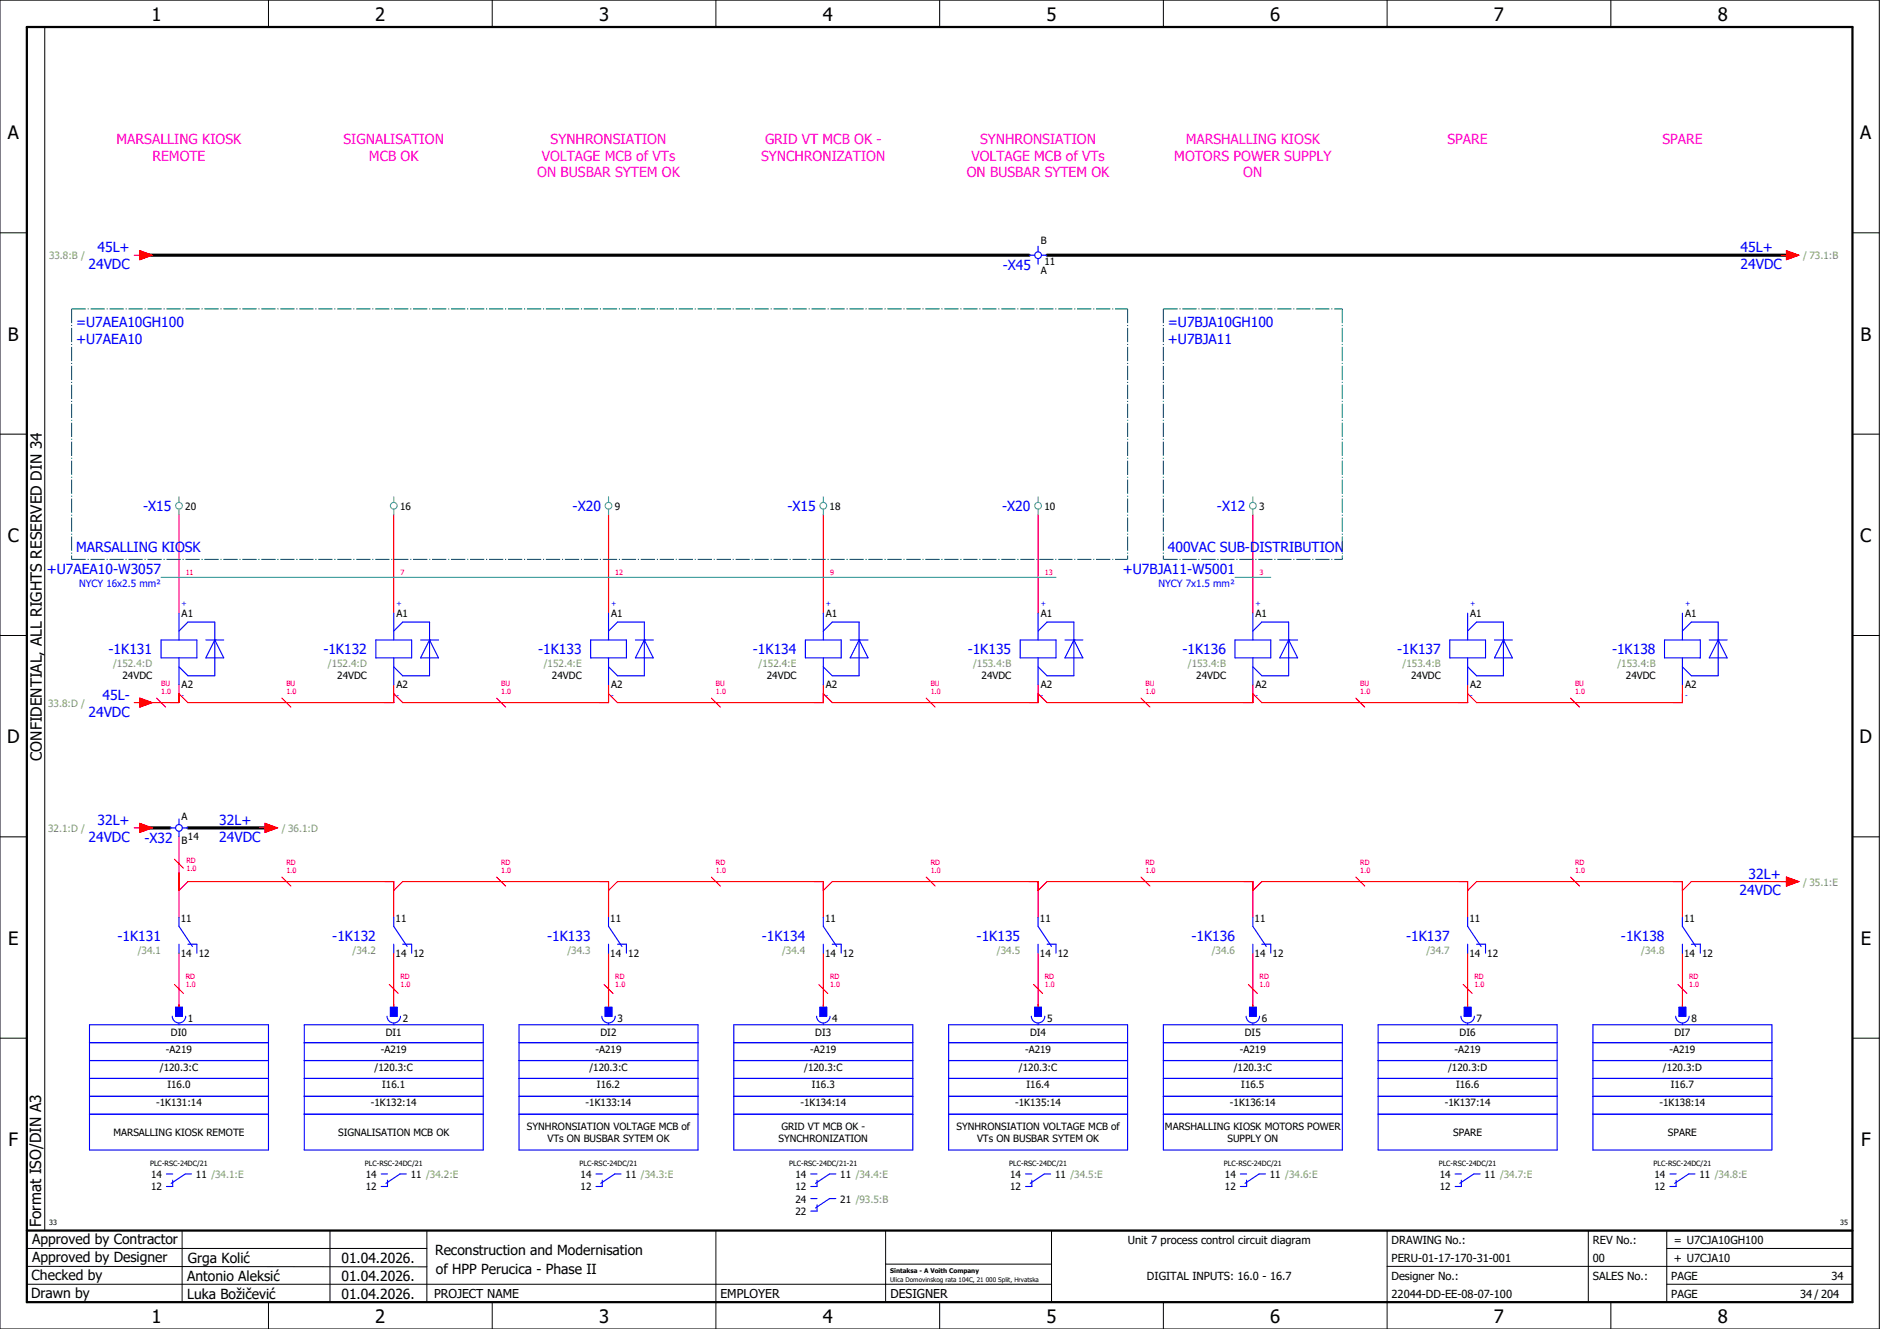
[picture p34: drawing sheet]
<svg xmlns="http://www.w3.org/2000/svg" width="420mm" height="297mm" viewBox="0 0 420 297" stroke-linecap="round" stroke-linejoin="round" font-family="sans-serif">
<defs><g id="words">
<g font-size="4.1">
<text x="33.9" y="4.7">1</text>
<text x="83.9" y="4.7">2</text>
<text x="133.9" y="4.7">3</text>
<text x="183.9" y="4.7">4</text>
<text x="233.9" y="4.7">5</text>
<text x="283.9" y="4.7">6</text>
<text x="333.9" y="4.7">7</text>
<text x="383.9" y="4.7">8</text>
<text x="1.8" y="31.2">A</text>
<text x="415.8" y="31.2">A</text>
<text x="1.8" y="76.2">B</text>
<text x="415.8" y="76.2">B</text>
<text x="1.8" y="121.2">C</text>
<text x="415.8" y="121.2">C</text>
<text x="1.6" y="166.2">D</text>
<text x="415.6" y="166.2">D</text>
<text x="1.8" y="211.2">E</text>
<text x="415.8" y="211.2">E</text>
<text x="1.9" y="256.2">F</text>
<text x="415.9" y="256.2">F</text>
<text x="33.9" y="295.7">1</text>
<text x="83.9" y="295.7">2</text>
<text x="133.9" y="295.7">3</text>
<text x="183.9" y="295.7">4</text>
<text x="233.9" y="295.7">5</text>
<text x="283.9" y="295.7">6</text>
<text x="333.9" y="295.7">7</text>
<text x="383.9" y="295.7">8</text>
</g>
<g font-size="3.4">
<text x="9.4" y="170" transform="rotate(-90 9.4 170)">CONFIDENTIAL, ALL RIGHTS RESERVED DIN 34</text>
<text x="9.2" y="274.3" transform="rotate(-90 9.2 274.3)">Format ISO/DIN A3</text>
</g>
<g font-size="3.1" fill="#f0f">
<text x="26.1" y="32.1">MARSALLING KIOSK</text>
<text x="34.1" y="35.9">REMOTE</text>
<text x="76.8" y="32.1">SIGNALISATION</text>
<text x="82.5" y="35.9">MCB OK</text>
<text x="121.1" y="35.9">VOLTAGE MCB of VTs</text>
<text x="123.1" y="32.1">SYNHRONSIATION</text>
<text x="170.1" y="35.9">SYNCHRONIZATION</text>
<text x="171" y="32.1">GRID VT MCB OK -</text>
<text x="217.1" y="35.9">VOLTAGE MCB of VTs</text>
<text x="219.1" y="32.1">SYNHRONSIATION</text>
<text x="262.4" y="35.9">MOTORS POWER SUPPLY</text>
<text x="265" y="32.1">MARSHALLING KIOSK</text>
<text x="323.5" y="32.1">SPARE</text>
<text x="371.5" y="32.1">SPARE</text>
<text x="120.1" y="39.6">ON BUSBAR SYTEM OK</text>
<text x="216.1" y="39.6">ON BUSBAR SYTEM OK</text>
<text x="277.9" y="39.6">ON</text>
</g>
<g font-size="3.1" fill="#00f">
<text x="21.8" y="56.4">45L+</text>
<text x="389" y="56.4">45L+</text>
<text x="19.8" y="60.1">24VDC</text>
<text x="224.1" y="60.3">-X45</text>
<text x="389" y="60.1">24VDC</text>
<text x="17" y="73.1">=U7AEA10GH100</text>
<text x="17" y="76.9">+U7AEA10</text>
<text x="261" y="73.1">=U7BJA10GH100</text>
<text x="261" y="76.9">+U7BJA11</text>
<text x="32" y="114.3">-X15</text>
<text x="128" y="114.3">-X20</text>
<text x="176" y="114.3">-X15</text>
<text x="224" y="114.3">-X20</text>
<text x="272" y="114.3">-X12</text>
<text x="17" y="123.4">MARSALLING KIOSK</text>
<text x="261" y="123.4">400VAC SUB-DISTRIBUTION</text>
<text x="10.4" y="128.4">+U7AEA10-W3057</text>
<text x="250.9" y="128.4">+U7BJA11-W5001</text>
<text x="24.3" y="146.3">-1K131</text>
<text x="72.3" y="146.3">-1K132</text>
<text x="120.3" y="146.3">-1K133</text>
<text x="168.3" y="146.3">-1K134</text>
<text x="216.3" y="146.3">-1K135</text>
<text x="264.3" y="146.3">-1K136</text>
<text x="312.3" y="146.3">-1K137</text>
<text x="360.3" y="146.3">-1K138</text>
<text x="19.8" y="160.1">24VDC</text>
<text x="22.9" y="156.4">45L-</text>
<text x="21.8" y="184.4">32L+</text>
<text x="49" y="184.4">32L+</text>
<text x="19.8" y="188.1">24VDC</text>
<text x="32.3" y="188.3">-X32</text>
<text x="49" y="188.1">24VDC</text>
<text x="390.8" y="196.4">32L+</text>
<text x="388.8" y="200.1">24VDC</text>
<text x="26.3" y="210.3">-1K131</text>
<text x="74.3" y="210.3">-1K132</text>
<text x="122.3" y="210.3">-1K133</text>
<text x="170.3" y="210.3">-1K134</text>
<text x="218.3" y="210.3">-1K135</text>
<text x="266.3" y="210.3">-1K136</text>
<text x="314.3" y="210.3">-1K137</text>
<text x="362.3" y="210.3">-1K138</text>
</g>
<g font-size="3.1">
<text x="7.2" y="278.1">Approved by Contractor</text>
<text x="97.2" y="280.5">Reconstruction and Modernisation</text>
<text x="7.1" y="286.1">Checked by</text>
<text x="7.2" y="282.1">Approved by Designer</text>
<text x="41.8" y="286.2">Antonio Aleksić</text>
<text x="42" y="282.3">Grga Kolić</text>
<text x="76.3" y="282.3">01.04.2026.</text>
<text x="76.3" y="286.3">01.04.2026.</text>
<text x="97.4" y="284.8">of HPP Perucica - Phase II</text>
<text x="6.9" y="290">Drawn by</text>
<text x="41.8" y="290.3">Luka Božičević</text>
<text x="76.3" y="290.3">01.04.2026.</text>
</g>
<g font-size="2.7">
<text x="97" y="290.1">PROJECT NAME</text>
<text x="161" y="290.1">EMPLOYER</text>
<text x="199" y="290.1">DESIGNER</text>
</g>
<g font-size="2.5">
<text x="252" y="278">Unit 7 process control circuit diagram</text>
<text x="311" y="278">DRAWING No.:</text>
<text x="356" y="278">REV No.:</text>
<text x="374.1" y="278">= U7CJA10GH100</text>
<text x="256.3" y="286">DIGITAL INPUTS: 16.0 - 16.7</text>
<text x="311" y="286">Designer No.:</text>
<text x="311" y="282">PERU-01-17-170-31-001</text>
<text x="356" y="286">SALES No.:</text>
<text x="356" y="282">00</text>
<text x="373.5" y="286">PAGE</text>
<text x="374.1" y="282.1">+ U7CJA10</text>
<text x="409.3" y="286">34</text>
<text x="311" y="290">22044-DD-EE-08-07-100</text>
<text x="373.5" y="290">PAGE</text>
<text x="402.3" y="290">34 / 204</text>
</g>
<g font-size="2.2" fill="#7ca552">
<text x="11" y="57.9">33.8:B /</text>
<text x="403" y="57.9">/ 73.1:B</text>
<text x="25.3" y="149.2">/152.4:D</text>
<text x="73.3" y="149.2">/152.4:D</text>
<text x="121.5" y="149.2">/152.4:E</text>
<text x="169.5" y="149.2">/152.4:E</text>
<text x="217.5" y="149.2">/153.4:B</text>
<text x="265.5" y="149.2">/153.4:B</text>
<text x="313.5" y="149.2">/153.4:B</text>
<text x="361.5" y="149.2">/153.4:B</text>
<text x="10.8" y="157.9">33.8:D /</text>
<text x="10.8" y="185.9">32.1:D /</text>
<text x="63" y="185.9">/ 36.1:D</text>
<text x="403" y="197.9">/ 35.1:E</text>
<text x="30.8" y="213.2">/34.1</text>
<text x="78.8" y="213.2">/34.2</text>
<text x="126.8" y="213.2">/34.3</text>
<text x="174.8" y="213.2">/34.4</text>
<text x="222.8" y="213.2">/34.5</text>
<text x="270.8" y="213.2">/34.6</text>
<text x="318.8" y="213.2">/34.7</text>
<text x="366.8" y="213.2">/34.8</text>
</g>
<g font-size="2.2">
<text x="232.6" y="54.6">B</text>
<text x="233.4" y="59.3">11</text>
<text x="232.6" y="61.3">A</text>
<text x="41.4" y="113.9">20</text>
<text x="89.4" y="113.9">16</text>
<text x="137.4" y="113.9">9</text>
<text x="185.4" y="113.9">18</text>
<text x="233.4" y="113.9">10</text>
<text x="281.4" y="113.9">3</text>
<text x="40.6" y="138">A1</text>
<text x="88.6" y="138">A1</text>
<text x="136.6" y="138">A1</text>
<text x="184.6" y="138">A1</text>
<text x="232.6" y="138">A1</text>
<text x="280.6" y="138">A1</text>
<text x="328.6" y="138">A1</text>
<text x="376.6" y="138">A1</text>
<text x="27.4" y="151.9">24VDC</text>
<text x="40.6" y="153.9">A2</text>
<text x="75.4" y="151.9">24VDC</text>
<text x="88.6" y="153.9">A2</text>
<text x="123.4" y="151.9">24VDC</text>
<text x="136.6" y="153.9">A2</text>
<text x="171.4" y="151.9">24VDC</text>
<text x="184.6" y="153.9">A2</text>
<text x="219.4" y="151.9">24VDC</text>
<text x="232.6" y="153.9">A2</text>
<text x="267.4" y="151.9">24VDC</text>
<text x="280.6" y="153.9">A2</text>
<text x="315.4" y="151.9">24VDC</text>
<text x="328.6" y="153.9">A2</text>
<text x="363.4" y="151.9">24VDC</text>
<text x="376.6" y="153.9">A2</text>
<text x="40.6" y="183.2">A</text>
<text x="40.6" y="188.7">B</text>
<text x="42" y="187.7">14</text>
<text x="40.4" y="206">11</text>
<text x="88.4" y="206">11</text>
<text x="136.4" y="206">11</text>
<text x="184.4" y="206">11</text>
<text x="232.4" y="206">11</text>
<text x="280.4" y="206">11</text>
<text x="328.4" y="206">11</text>
<text x="376.4" y="206">11</text>
<text x="40.4" y="213.9">14</text>
<text x="44.4" y="213.9">12</text>
<text x="88.4" y="213.9">14</text>
<text x="92.4" y="213.9">12</text>
<text x="136.4" y="213.9">14</text>
<text x="140.4" y="213.9">12</text>
<text x="184.4" y="213.9">14</text>
<text x="188.4" y="213.9">12</text>
<text x="232.4" y="213.9">14</text>
<text x="236.4" y="213.9">12</text>
<text x="280.4" y="213.9">14</text>
<text x="284.4" y="213.9">12</text>
<text x="328.4" y="213.9">14</text>
<text x="332.4" y="213.9">12</text>
<text x="376.4" y="213.9">14</text>
<text x="380.4" y="213.9">12</text>
<text x="38.2" y="231.5">DI0</text>
<text x="42" y="228.4">1</text>
<text x="86.2" y="231.5">DI1</text>
<text x="90" y="228.4">2</text>
<text x="134.2" y="231.5">DI2</text>
<text x="138" y="228.4">3</text>
<text x="182.2" y="231.5">DI3</text>
<text x="186" y="228.4">4</text>
<text x="230.2" y="231.5">DI4</text>
<text x="234" y="228.4">5</text>
<text x="278.2" y="231.5">DI5</text>
<text x="282" y="228.4">6</text>
<text x="326.2" y="231.5">DI6</text>
<text x="330" y="228.4">7</text>
<text x="374.2" y="231.5">DI7</text>
<text x="378" y="228.4">8</text>
<text x="35.7" y="239.3">/120.3:C</text>
<text x="37.1" y="235.3">-A219</text>
<text x="83.7" y="239.3">/120.3:C</text>
<text x="85.1" y="235.3">-A219</text>
<text x="131.7" y="239.3">/120.3:C</text>
<text x="133.1" y="235.3">-A219</text>
<text x="179.7" y="239.3">/120.3:C</text>
<text x="181.1" y="235.3">-A219</text>
<text x="227.7" y="239.3">/120.3:C</text>
<text x="229.1" y="235.3">-A219</text>
<text x="275.7" y="239.3">/120.3:C</text>
<text x="277.1" y="235.3">-A219</text>
<text x="323.6" y="239.3">/120.3:D</text>
<text x="325.1" y="235.3">-A219</text>
<text x="371.6" y="239.3">/120.3:D</text>
<text x="373.1" y="235.3">-A219</text>
<text x="37.4" y="243.3">I16.0</text>
<text x="85.4" y="243.3">I16.1</text>
<text x="133.4" y="243.3">I16.2</text>
<text x="181.4" y="243.3">I16.3</text>
<text x="229.4" y="243.3">I16.4</text>
<text x="277.4" y="243.3">I16.5</text>
<text x="325.4" y="243.3">I16.6</text>
<text x="373.4" y="243.3">I16.7</text>
<text x="34.9" y="247.3">-1K131:14</text>
<text x="82.9" y="247.3">-1K132:14</text>
<text x="130.9" y="247.3">-1K133:14</text>
<text x="178.9" y="247.3">-1K134:14</text>
<text x="226.9" y="247.3">-1K135:14</text>
<text x="274.9" y="247.3">-1K136:14</text>
<text x="322.9" y="247.3">-1K137:14</text>
<text x="370.9" y="247.3">-1K138:14</text>
<text x="25.4" y="253.9">MARSALLING KIOSK REMOTE</text>
<text x="75.6" y="253.9">SIGNALISATION MCB OK</text>
<text x="117.8" y="252.6">SYNHRONSIATION VOLTAGE MCB of</text>
<text x="122.4" y="255.3">VTs ON BUSBAR SYTEM OK</text>
<text x="174" y="255.3">SYNCHRONIZATION</text>
<text x="174.6" y="252.6">GRID VT MCB OK -</text>
<text x="213.8" y="252.6">SYNHRONSIATION VOLTAGE MCB of</text>
<text x="218.4" y="255.3">VTs ON BUSBAR SYTEM OK</text>
<text x="260.4" y="252.6">MARSHALLING KIOSK MOTORS POWER</text>
<text x="274.3" y="255.3">SUPPLY ON</text>
<text x="324.8" y="253.9">SPARE</text>
<text x="372.8" y="253.9">SPARE</text>
<text x="33.8" y="263.3">14</text>
<text x="43.8" y="263.3">11 /34.1:E</text>
<text x="81.8" y="263.3">14</text>
<text x="91.8" y="263.3">11 /34.2:E</text>
<text x="129.8" y="263.3">14</text>
<text x="139.8" y="263.3">11 /34.3:E</text>
<text x="177.8" y="263.3">14</text>
<text x="187.8" y="263.3">11 /34.4:E</text>
<text x="225.8" y="263.3">14</text>
<text x="235.8" y="263.3">11 /34.5:E</text>
<text x="273.8" y="263.3">14</text>
<text x="283.8" y="263.3">11 /34.6:E</text>
<text x="321.8" y="263.3">14</text>
<text x="331.8" y="263.3">11 /34.7:E</text>
<text x="369.8" y="263.3">14</text>
<text x="379.8" y="263.3">11 /34.8:E</text>
<text x="33.8" y="266.1">12</text>
<text x="81.8" y="266.1">12</text>
<text x="129.8" y="266.1">12</text>
<text x="177.8" y="266.1">12</text>
<text x="177.8" y="268.8">24</text>
<text x="187.8" y="268.8">21 /93.5:B</text>
<text x="225.8" y="266.1">12</text>
<text x="273.8" y="266.1">12</text>
<text x="321.8" y="266.1">12</text>
<text x="369.8" y="266.1">12</text>
<text x="177.8" y="271.6">22</text>
</g>
<g font-size="2.2" fill="#00f">
<text x="17.7" y="131.3">NYCY 16x2.5 mm²</text>
<text x="258.9" y="131.3">NYCY 7x1.5 mm²</text>
</g>
<g font-size="1.6" fill="#f00">
<text x="41.5" y="128.5">11</text>
<text x="89.5" y="128.5">7</text>
<text x="137.5" y="128.5">12</text>
<text x="185.5" y="128.5">9</text>
<text x="233.5" y="128.5">13</text>
<text x="281.5" y="128.5">3</text>
<text x="36" y="155.2">1.0</text>
<text x="36" y="153.3">BU</text>
<text x="64" y="155.2">1.0</text>
<text x="64" y="153.3">BU</text>
<text x="112" y="155.2">1.0</text>
<text x="112" y="153.3">BU</text>
<text x="160" y="155.2">1.0</text>
<text x="160" y="153.3">BU</text>
<text x="208" y="155.2">1.0</text>
<text x="208" y="153.3">BU</text>
<text x="256" y="155.2">1.0</text>
<text x="256" y="153.3">BU</text>
<text x="304" y="155.2">1.0</text>
<text x="304" y="153.3">BU</text>
<text x="352" y="155.2">1.0</text>
<text x="352" y="153.3">BU</text>
<text x="41.7" y="194.7">1.0</text>
<text x="41.7" y="192.8">RD</text>
<text x="64" y="195.2">1.0</text>
<text x="64" y="193.3">RD</text>
<text x="112" y="195.2">1.0</text>
<text x="112" y="193.3">RD</text>
<text x="160" y="195.2">1.0</text>
<text x="160" y="193.3">RD</text>
<text x="208" y="195.2">1.0</text>
<text x="208" y="193.3">RD</text>
<text x="256" y="195.2">1.0</text>
<text x="256" y="193.3">RD</text>
<text x="304" y="195.2">1.0</text>
<text x="304" y="193.3">RD</text>
<text x="352" y="195.2">1.0</text>
<text x="352" y="193.3">RD</text>
<text x="41.5" y="220.7">1.0</text>
<text x="41.5" y="218.8">RD</text>
<text x="89.5" y="220.7">1.0</text>
<text x="89.5" y="218.8">RD</text>
<text x="137.5" y="220.7">1.0</text>
<text x="137.5" y="218.8">RD</text>
<text x="185.5" y="220.7">1.0</text>
<text x="185.5" y="218.8">RD</text>
<text x="233.5" y="220.7">1.0</text>
<text x="233.5" y="218.8">RD</text>
<text x="281.5" y="220.7">1.0</text>
<text x="281.5" y="218.8">RD</text>
<text x="329.5" y="220.7">1.0</text>
<text x="329.5" y="218.8">RD</text>
<text x="377.5" y="220.7">1.0</text>
<text x="377.5" y="218.8">RD</text>
</g>
<g font-size="1.6" fill="#00f">
<text x="40.6" y="135.4">+</text>
<text x="88.6" y="135.4">+</text>
<text x="136.6" y="135.4">+</text>
<text x="184.6" y="135.4">+</text>
<text x="232.6" y="135.4">+</text>
<text x="280.6" y="135.4">+</text>
<text x="328.6" y="135.4">+</text>
<text x="376.6" y="135.4">+</text>
<text x="40.6" y="156">-</text>
<text x="88.6" y="156">-</text>
<text x="136.6" y="156">-</text>
<text x="184.6" y="156">-</text>
<text x="232.6" y="156">-</text>
<text x="280.6" y="156">-</text>
<text x="328.6" y="156">-</text>
<text x="376.6" y="156">-</text>
</g>
<g font-size="1.6">
<text x="33.5" y="260.7">PLC-RSC-24DC/21</text>
<text x="81.5" y="260.7">PLC-RSC-24DC/21</text>
<text x="129.5" y="260.7">PLC-RSC-24DC/21</text>
<text x="176.4" y="260.7">PLC-RSC-24DC/21-21</text>
<text x="225.5" y="260.7">PLC-RSC-24DC/21</text>
<text x="273.5" y="260.7">PLC-RSC-24DC/21</text>
<text x="321.5" y="260.7">PLC-RSC-24DC/21</text>
<text x="369.5" y="260.7">PLC-RSC-24DC/21</text>
<text x="11" y="273.7">33</text>
<text x="411.2" y="273.7">35</text>
</g>
<g font-size="1.4">
<text x="198.9" y="284.4">Sintaksa - A Voith Company</text>
<text x="198.9" y="286.4">Ulica Domovinskog rata 104C, 21 000 Split, Hrvatska</text>
</g>
</g></defs>
<g fill="none" stroke="#000" stroke-width=".22">
<path d="M0 0h420v297h-420zM10 6v269M60 0v6M110 0v6M160 0v6M210 0v6M260 0v6M310 0v6M360 0v6M0 52h6M414 52h6M0 97h6"/>
<path d="M414 97h6M0 142h6M414 142h6M414 176.3v87.4M0 187h6M414 187h6M0 232h6M414 232h6M6 279h89.4M40.7 275v16M73.7 274.9v16M95.4 275.1v16"/>
<path d="M160 275v22M197.9 275.1v16M310 275v22M355 275v16M372.5 279h41.5M372.5 275v16M414 275h-179v16M6 283l89.4 .1M6 287h229M60 291v6M110 291v6M197.9 282.5h37.1"/>
<path d="M210 291v6M260 291v6M310 283h104M360 291v6M372.5 287h41.5"/>
</g>
<path d="M6 6h408v285h-408zM6 275h408" fill="none" stroke="#000" stroke-width=".5"/>
<g fill="none" stroke="#f00" stroke-width=".25">
<path d="M30 57h1.3M31.3 56l2.7 1-2.7 1zM398 57h1.2M399.2 56l2.8 1-2.8 1zM40 115v22M88 115v22M136 115v22M184 115v22M232 115v22M280 115v22M30 157h1.3M31.3 156l2.7 1-2.7 1z"/>
<path d="M35 156l2 2M40 153v4h-8M63 156l2 2M88 153v4h-46l-2-2M111 156l2 2M136 153v4h-46l-2-2M159 156l2 2M184 153v4h-46l-2-2M207 156l2 2M232 153v4h-46l-2-2M255 156l2 2M280 153v4h-46l-2-2"/>
<path d="M303 156l2 2M328 153v4h-46l-2-2M351 156l2 2M376 153v4h-46l-2-2M30 185h1.3M31.3 184l2.7 1-2.7 1zM39 192l2 2M40 199l2-2h46v8M40 187v18M58 185h1.3M59.3 184l2.7 1-2.7 1zM63 196l2 2"/>
<path d="M88 199l2-2h46v8M111 196l2 2M136 199l2-2h46v8M159 196l2 2M184 199l2-2h46v8M207 196l2 2M232 199l2-2h46v8M255 196l2 2M280 199l2-2h46v8M303 196l2 2M328 199l2-2h46v8M351 196l2 2"/>
<path d="M399.2 196l2.8 1-2.8 1zM400 197h-22l-2 2M40 213v12M88 213v12M136 213v12M184 213v12M232 213v12M280 213v12M328 213v12M376 213v12M39 220l2 2M87 220l2 2"/>
<path d="M135 220l2 2M183 220l2 2M231 220l2 2M279 220l2 2M327 220l2 2M375 220l2 2"/>
</g>
<path d="M32 57h198M234 57h166M32 185h6M42 185h18" fill="none" stroke="#000" stroke-width=".7"/>
<g fill="none" stroke="#00f" stroke-width=".25">
<path d="M230 57h1.3M232 55v1.3M232 57.8v1.2M232.8 57h1.2M40 137v6M88 137v6M136 137v6M184 137v6M232 137v6M280 137v6M328 137v6M376 137v6"/>
<path d="M36 143h8v4h-8zM40 147v6M40 141l2-2h6v12h-6l-2-2M46 143h4M48 143h.1M48 143l2 4h-4zM84 143h8v4h-8zM88 147v6M88 141l2-2h6v12h-6l-2-2M94 143h4M96 143h.1M96 143l2 4h-4z"/>
<path d="M132 143h8v4h-8zM136 147v6M136 141l2-2h6v12h-6l-2-2M142 143h4M144 143h.1M144 143l2 4h-4zM180 143h8v4h-8zM184 147v6M184 141l2-2h6v12h-6l-2-2M190 143h4M192 143h.1M192 143l2 4h-4z"/>
<path d="M228 143h8v4h-8zM232 147v6M232 141l2-2h6v12h-6l-2-2M238 143h4M240 143h.1M240 143l2 4h-4zM276 143h8v4h-8zM280 147v6M280 141l2-2h6v12h-6l-2-2M286 143h4M288 143h.1M288 143l2 4h-4z"/>
<path d="M324 143h8v4h-8zM328 147v6M328 141l2-2h6v12h-6l-2-2M334 143h4M336 143h.1M336 143l2 4h-4zM372 143h8v4h-8zM376 147v6M376 141l2-2h6v12h-6l-2-2M382 143h4M384 143h.1M384 143l2 4h-4z"/>
<path d="M38 185h1.3M40 183v1.3M40 185.8v1.2M40.8 185h1.2M40 205v2l3 4.5M40 211v2M42 211h2v2M88 205v2l3 4.5M88 211v2M90 211h2v2M136 205v2l3 4.5M136 211v2"/>
<path d="M138 211h2v2M184 205v2l3 4.5M184 211v2M186 211h2v2M232 205v2l3 4.5M232 211v2M234 211h2v2M280 205v2l3 4.5M280 211v2M282 211h2v2M328 205v2l3 4.5M328 211v2"/>
<path d="M330 211h2v2M376 205v2l3 4.5M376 211v2M378 211h2v2M20 237h40M20 229h40v28h-40zM20 233h40M38.5 227.1a1.5 1.5 0 0 0 1.5 1.5 1.5 1.5 0 0 0 1.5-1.5M39.3 225.1h1.5v2h-1.5zM40 228.7v.3M68 237h40M68 233h40"/>
<path d="M68 229h40v28h-40zM86.5 227.1a1.5 1.5 0 0 0 1.5 1.5 1.5 1.5 0 0 0 1.5-1.5M87.3 225.1h1.5v2h-1.5zM88 228.7v.3M116 237h40M116 233h40M116 229h40v28h-40zM134.5 227.1a1.5 1.5 0 0 0 1.5 1.5 1.5 1.5 0 0 0 1.5-1.5M135.3 225.1h1.5v2h-1.5zM136 228.7v.3M164 237h40M164 233h40"/>
<path d="M164 229h40v28h-40zM182.5 227.1a1.5 1.5 0 0 0 1.5 1.5 1.5 1.5 0 0 0 1.5-1.5M183.3 225.1h1.5v2h-1.5zM184 228.7v.3M212 237h40M212 233h40M212 229h40v28h-40zM230.5 227.1a1.5 1.5 0 0 0 1.5 1.5 1.5 1.5 0 0 0 1.5-1.5M231.3 225.1h1.5v2h-1.5zM232 228.7v.3M260 237h40M260 233h40"/>
<path d="M260 229h40v28h-40zM278.5 227.1a1.5 1.5 0 0 0 1.5 1.5 1.5 1.5 0 0 0 1.5-1.5M279.3 225.1h1.5v2h-1.5zM280 228.7v.3M308 237h40M308 233h40M308 229h40v28h-40zM326.5 227.1a1.5 1.5 0 0 0 1.5 1.5 1.5 1.5 0 0 0 1.5-1.5M327.3 225.1h1.5v2h-1.5zM328 228.7v.3M356 237h40M356 233h40"/>
<path d="M356 229h40v28h-40zM374.5 227.1a1.5 1.5 0 0 0 1.5 1.5 1.5 1.5 0 0 0 1.5-1.5M375.2 225.1h1.5v2h-1.5zM376 228.7v.3M20 249h40M20 245h40M20 241h40M68 249h40M68 245h40M68 241h40M116 249h40M116 245h40"/>
<path d="M116 241h40M164 249h40M164 245h40M164 241h40M212 249h40M212 245h40M212 241h40M260 249h40M260 245h40M260 241h40M308 249h40M308 245h40"/>
<path d="M308 241h40M356 249h40M356 245h40M356 241h40M37.2 262.4h1.4M38.6 263.8v1.4h-1.4M42.8 262.4h-1.4l-3.1 2.1M85.2 262.4h1.4M86.6 263.8v1.4h-1.4M90.8 262.4h-1.4l-3.1 2.1M133.2 262.4h1.4M134.6 263.8v1.4h-1.4"/>
<path d="M138.8 262.4h-1.4l-3.1 2.1M181.2 262.4h1.4M181.2 267.9h1.4M182.6 263.8v1.4h-1.4M182.6 269.3v1.4h-1.4M186.8 262.4h-1.4l-3.1 2.1M186.8 267.9h-1.4l-3.1 2.1M229.2 262.4h1.4M230.6 263.8v1.4h-1.4M234.8 262.4h-1.4l-3.1 2.1M277.2 262.4h1.4M278.6 263.8v1.4h-1.4"/>
<path d="M282.8 262.4h-1.4l-3.1 2.1M325.2 262.4h1.4M326.6 263.8v1.4h-1.4M330.8 262.4h-1.4l-3.1 2.1M373.2 262.4h1.4M374.6 263.8v1.4h-1.4M378.8 262.4h-1.4l-3.1 2.1"/>
<circle cx="232" cy="57" r=".75"/>
<circle cx="40" cy="185" r=".75"/>
</g>
<g fill="#00f" stroke="#00f" stroke-width=".22">
<path d="M39.3 225.1h1.5v2h-1.5z"/>
<path d="M87.3 225.1h1.5v2h-1.5z"/>
<path d="M135.3 225.1h1.5v2h-1.5z"/>
<path d="M183.3 225.1h1.5v2h-1.5z"/>
<path d="M231.3 225.1h1.5v2h-1.5z"/>
<path d="M279.3 225.1h1.5v2h-1.5z"/>
<path d="M327.3 225.1h1.5v2h-1.5z"/>
<path d="M375.2 225.1h1.5v2h-1.5z"/>
</g>
<g fill="none" stroke="#52a5a5" stroke-width=".25">
<path d="M40 111v1.3M40 113.8v1.2M88 111v1.3M88 113.8v1.2M136 111v1.3M136 113.8v1.2M184 111v1.3M184 113.8v1.2M232 111v1.3M232 113.8v1.2M280 111v1.3M280 113.8v1.2"/>
<path d="M36 129h200M276 129h8"/>
<circle cx="40" cy="113" r=".75"/>
<circle cx="88" cy="113" r=".75"/>
<circle cx="136" cy="113" r=".75"/>
<circle cx="184" cy="113" r=".75"/>
<circle cx="232" cy="113" r=".75"/>
<circle cx="280" cy="113" r=".75"/>
</g>
<path d="M16 69h236M16 69v56M252 69v56M260 69h40M260 69v56M300 69v56M16 125h236M260 125h40" fill="none" stroke="#007f7f" stroke-width=".25" stroke-dasharray="3.2 .4 .3 .4" stroke-linecap="butt"/>
<g fill="#f00" stroke="#f00" stroke-width=".22">
<path d="M31.3 184l2.7 1-2.7 1z"/>
<path d="M59.3 184l2.7 1-2.7 1z"/>
<path d="M399.2 196l2.8 1-2.8 1z"/>
<path d="M31.3 156l2.7 1-2.7 1z"/>
<path d="M31.3 56l2.7 1-2.7 1z"/>
<path d="M399.2 56l2.8 1-2.8 1z"/>
</g>
<use href="#words"/>
</svg>
